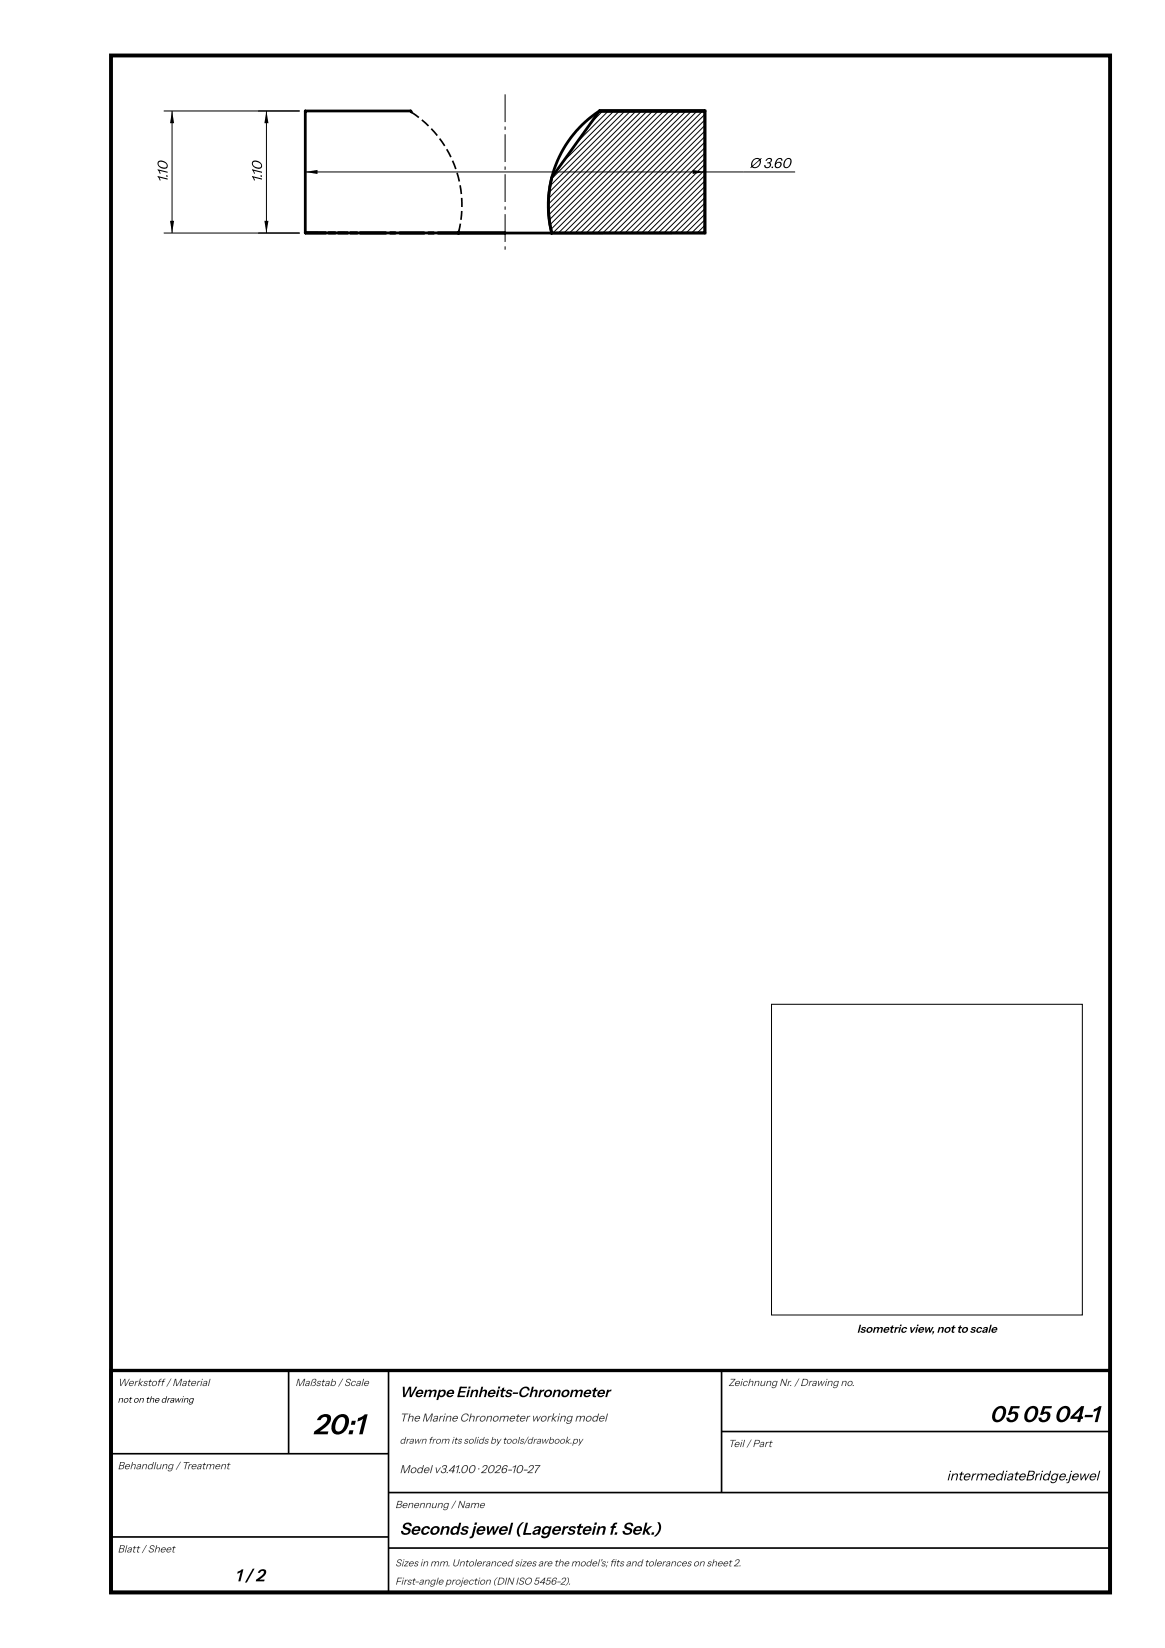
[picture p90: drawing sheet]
<svg xmlns="http://www.w3.org/2000/svg" width="210mm" height="297mm" viewBox="0 0 210 297" stroke-linecap="round" stroke-linejoin="round" font-family="sans-serif">
<defs><g id="words">
<text font-size="5.2" x="56.3" y="258.5">20:1</text>
<g font-size="4.1">
<text x="178.3" y="256.3">05</text>
<text x="184.1" y="256.3">05</text>
<text x="189.9" y="256.3">04-1</text>
</g>
<g font-size="3.1">
<text x="72" y="276.6">Seconds jewel (Lagerstein f. Sek.)</text>
<text x="42.3" y="285">1 / 2</text>
</g>
<text font-size="2.7" x="72" y="251.8">Wempe Einheits-Chronometer</text>
<g font-size="2.6">
<text x="30.2" y="32.9" transform="rotate(-90 30.2 32.9)">1.10</text>
<text x="47.2" y="32.9" transform="rotate(-90 47.2 32.9)">1.10</text>
<text x="135" y="30.3">Ø 3.60</text>
</g>
<text font-size="2.5" x="170.5" y="266.8">intermediateBridge.jewel</text>
<text font-size="2.1" x="154.4" y="240.2">Isometric view, not to scale</text>
<g font-size="2.1" fill="#333">
<text x="72" y="256.2">The Marine Chronometer working model</text>
<text x="72" y="265.5">Model v3.41.00 · 2026-10-27</text>
</g>
<g font-size="1.9" fill="#333">
<text x="21.2" y="249.8">Werkstoff / Material</text>
<text x="53.2" y="249.8">Maßstab / Scale</text>
<text x="131.2" y="249.8">Zeichnung Nr. / Drawing no.</text>
<text x="131.2" y="260.8">Teil / Part</text>
<text x="21.2" y="264.8">Behandlung / Treatment</text>
<text x="71.2" y="271.8">Benennung / Name</text>
<text x="21.2" y="279.8">Blatt / Sheet</text>
</g>
<g font-size="1.8" fill="#333">
<text x="72" y="260.2">drawn from its solids by tools/drawbook.py</text>
<text x="71.2" y="282.3">Sizes in mm. Untoleranced sizes are the model's; fts and tolerances on sheet 2.</text>
<text x="71.2" y="285.6">First-angle projection (DIN ISO 5456-2).</text>
<text x="109.8" y="282.3">i</text>
</g>
<text font-size="1.6" x="21.2" y="252.8">not on the drawing</text>
</g></defs>
<g fill="#000">
<path d="M31 20l.4 2.2h-.8zM48 20l.4 2.2h-.8zM55 31l2.2-.4v.8zM124.8 30.6l2.2 .4-2.2 .4zM30.6 39.8h.8l-.4 2.2zM47.6 39.8h.8l-.4 2.2z"/>
<path d="M90.9 17h.2v5h-.2zM90.9 22.8h.2v.6h-.2zM90.9 24.2h.2v5h-.2zM90.9 30h.2v.6h-.2zM90.9 31.4h.2v5h-.2zM90.9 37.2h.2v.6h-.2zM90.9 38.6h.2v5h-.2zM90.9 44.4h.2v.6h-.2z"/>
<path d="M74.3 20.1l1.3 1-.2 .2-1.3-.9zM76.1 21.5l1.2 1.1-.2 .2-1.2-1.1zM77.6 23.3l.2-.2 1.1 1.2-.2 .2zM79.1 25.1l.2-.2 .9 1.3-.2 .2zM80.4 27l.2-.2 .8 1.5-.3 .1zM81.4 29l.3-.1 .6 1.5-.3 .1zM82.2 31.2l.3-.1 .4 1.6h-.3zM82.7 33.4h.3l.3 1.6h-.3zM83 35.7h.3l.1 1.6h-.3zM83 38h.3l-.1 1.6h-.3zM82.8 40.3h.3l-.3 1.4-.3-.1z"/>
</g>
<path d="M74.1 20.2l-.1-.2h-19v22h36M104.6 22.7l1.5-1.3 1.9-1.4h19v22h-27.6a20.3 20.3 0 0 1 5.2-19.3zM108 20h19v22h-27.6a21.1 21.1 0 0 1 0-10zM82.6 41.8v.2h16.8" fill="none" stroke="#000" stroke-width=".5"/>
<g fill="none" stroke="#000" stroke-width=".18">
<path d="M29.5 20h24.5M31 20v22M48 20v22M55 31h88.2M108.6 20l-2.1 2.1M109.6 20l-5.6 5.6M110.6 20l-9.2 9.2M111.6 20l-12.3 12.3M112.6 20l-13.5 13.5M113.6 20l-14.7 14.7M114.6 20l-15.8 15.8M115.6 20l-16.8 16.8"/>
<path d="M116.6 20l-17.8 17.8M117.6 20l-18.7 18.7M118.6 20l-19.6 19.6M119.6 20l-20.5 20.5M120.6 20l-21.3 21.3M121.6 20l-22 22M122.6 20l-22 22M123.6 20l-22 22M124.6 20l-22 22M125.6 20l-22 22M126.6 20l-22 22M127 20.6l-21.4 21.4"/>
<path d="M127 21.6l-20.4 20.4M127 22.6l-19.4 19.4M127 23.6l-18.4 18.4M127 24.6l-17.4 17.4M127 25.6l-16.4 16.4M127 26.6l-15.4 15.4M127 27.6l-14.4 14.4M127 28.6l-13.4 13.4M127 29.6l-12.4 12.4M127 30.6l-11.4 11.4M127 31.6l-10.4 10.4M127 32.6l-9.4 9.4"/>
<path d="M127 33.6l-8.4 8.4M127 34.6l-7.4 7.4M127 35.6l-6.4 6.4M127 36.6l-5.4 5.4M127 37.6l-4.4 4.4M127 38.6l-3.4 3.4M127 39.6l-2.4 2.4M29.5 42h24.5M127 40.6l-1.4 1.4M127 41.6l-.4 .4M139 181h56v56h-56z"/>
</g>
<path d="M20 10h180v277h-180z" fill="none" stroke="#000" stroke-width=".7" stroke-linecap="butt"/>
<path d="M20 247h180v40h-180z" fill="none" stroke="#000" stroke-width=".6"/>
<path d="M52 247v15M70 247v40M130 247v22M130 258h70M20 262h50M20 277h50M70 269h130M70 279h130" fill="none" stroke="#000" stroke-width=".3"/>
<use href="#words"/>
</svg>
